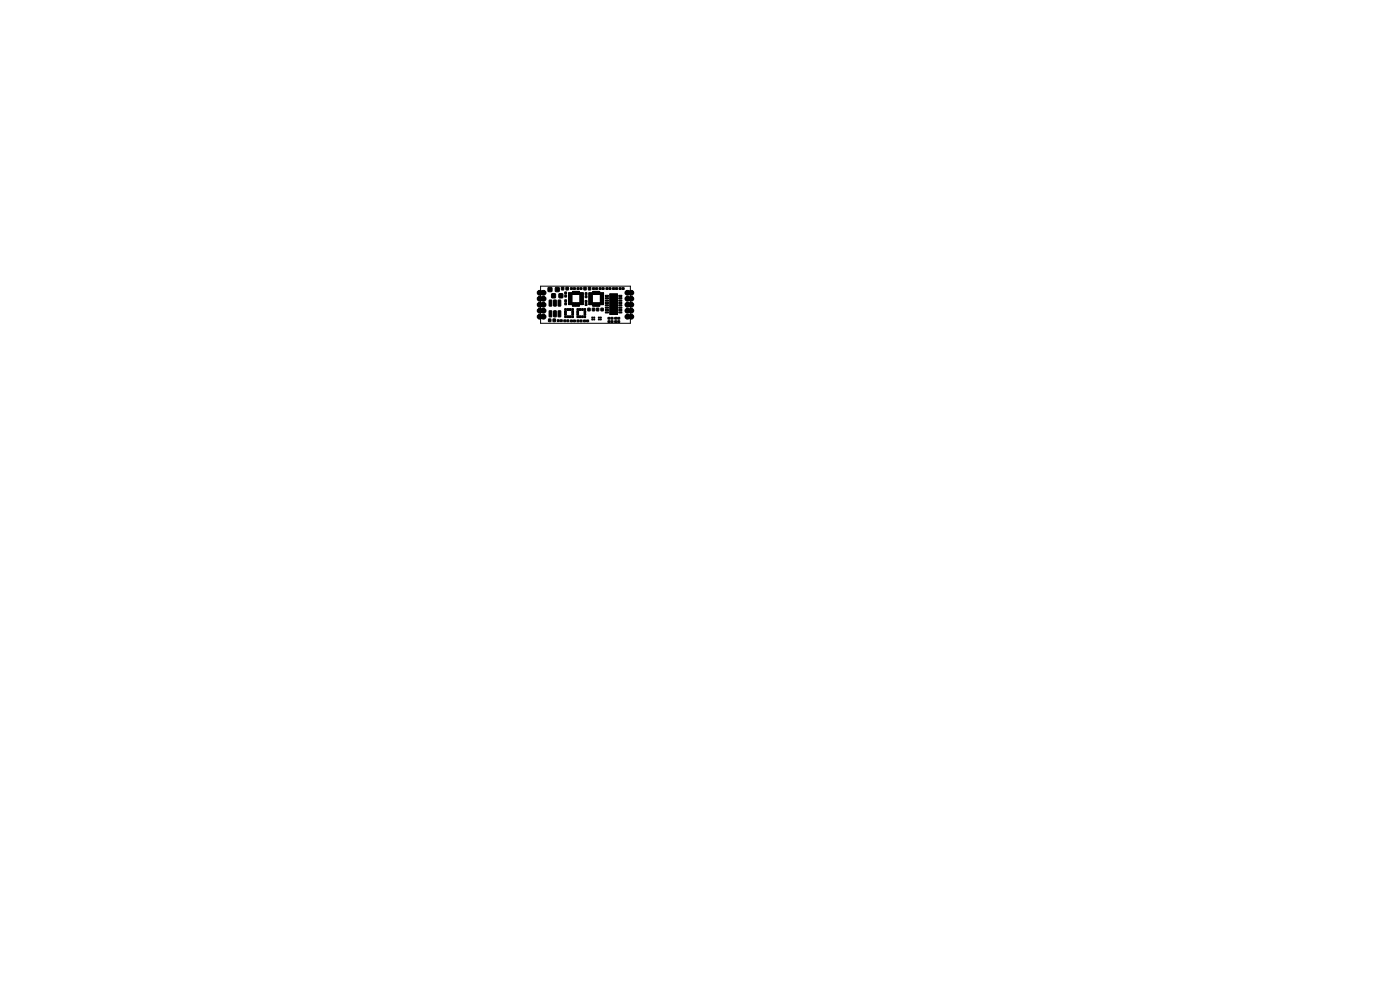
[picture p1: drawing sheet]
<svg xmlns="http://www.w3.org/2000/svg" width="297mm" height="210mm" viewBox="0 0 297 210" stroke-linecap="round" stroke-linejoin="round" font-family="sans-serif">
<path d="M114.7 60.7h19v7.9h-19zM120.6 62.1h.7v2.5h-.7zM121.4 64.3h1.5v.6h-1.5zM121.4 61.8h1.5v.7h-1.5zM123 62.1h.7v2.5h-.7zM124.9 62.1h.7v2.5h-.7zM125.8 64.3h1.4v.6h-1.4zM125.8 61.8h1.4v.7h-1.4zM127.4 62.1h.6v2.5h-.6z" fill="none" stroke="#000" stroke-width=".21"/>
<g fill="#000" stroke="#000" stroke-width=".21">
<path d="M116.3 61h.8v.8h-.8zM116.4 67.7h.5v.5h-.5zM116.5 65.9l.6 .1-.1 1.2-.5-.1zM116.5 63.7h.6l-.1 1.2h-.5zM117 62.3h.8v.8h-.8zM117.3 67.7h.5v.5h-.5zM117.5 65.9l.5 .1-.1 1.2-.5-.1zM117.5 63.7h.5l-.1 1.2h-.5zM117.8 61h.8v.8h-.8zM118.2 67.9h.4v.3h-.4zM118.4 65.9l.6 .1-.1 1.2-.5-.1zM118.4 63.7h.6l-.1 1.2h-.5z"/>
<path d="M118.6 62.3h.8v.8h-.8zM118.9 67.9h.4v.3h-.4zM119.1 60.9h.5v.6h-.5zM119.8 66h.3v.3h-.3zM119.8 66.5h.3v.3h-.3zM119.8 65.5h.3v.3h-.3zM119.8 67h.3v.4h-.3zM119.6 67.9h.4v.3h-.4zM119.8 63.6h.4v.4h-.4zM119.8 64.2h.4v.5h-.4zM119.8 62h.4v.4h-.4zM119.8 62.6h.4v.4h-.4z"/>
<path d="M120.3 65.5h.3v.3h-.3zM120.3 67h.3v.4h-.3zM120.1 60.9h.5v.6h-.5zM120.6 62.1h.7v2.5h-.7zM120.7 62.2h.5v.3h-.5zM120.7 62.7h.5v.3h-.5zM120.7 63.2h.5v.3h-.5zM120.7 63.7h.5v.3h-.5zM120.7 64.2h.5v.3h-.5zM120.3 67.9h.4v.3h-.4zM120.8 65.5h.3v.3h-.3zM120.8 67h.3v.4h-.3z"/>
<path d="M121 67.9h.4v.3h-.4zM121.3 65.5h.3v.3h-.3zM121.3 67h.3v.4h-.3zM121.3 66.5h.4v.3h-.4zM121.3 66h.4v.3h-.4zM121.4 64.3h1.5v.6h-1.5zM121.4 61.8h1.5v.7h-1.5zM121 61h.4v.4h-.4zM121.5 64.3h.3v.6h-.3zM121.5 61.9h.3v.5h-.3zM121.7 67.9h.4v.3h-.4zM122 64.3h.3v.6h-.3z"/>
<path d="M122 61.9h.3v.5h-.3zM121.7 61h.4v.4h-.4zM122.4 66h.3v.3h-.3zM122.4 66.5h.3v.3h-.3zM122.4 61h.4v.4h-.4zM122.4 65.5h.3v.3h-.3zM122.4 67h.3v.4h-.3zM122.5 64.3h.3v.6h-.3zM122.5 61.9h.3v.5h-.3zM122.4 67.9h.4v.3h-.4zM122.9 65.5h.3v.3h-.3zM122.9 67h.3v.4h-.3z"/>
<path d="M123.1 61h.4v.4h-.4zM123 62.1h.7v2.5h-.7zM123.1 64.2h.6v.3h-.6zM123.1 63.7h.6v.3h-.6zM123.1 63.2h.6v.3h-.6zM123.1 62.7h.6v.3h-.6zM123.1 62.2h.6v.3h-.6zM123.4 65.5h.3v.3h-.3zM123.4 67h.3v.4h-.3zM123.1 67.9h.4v.3h-.4zM123.8 67.9h.4v.3h-.4zM123.9 60.9h.4v.6h-.4z"/>
<path d="M123.9 65.5h.3v.3h-.3zM123.9 67h.3v.4h-.3zM123.9 66.5h.4v.3h-.4zM123.9 66h.4v.3h-.4zM124.5 67.9h.4v.3h-.4zM124.2 62.1h.3v.4h-.3zM124.2 62.7h.3v.4h-.3zM124.2 63.7h.3v.4h-.3zM124.2 64.4h.3v.4h-.3zM124.7 65.4h.5v.5h-.5zM124.8 60.9h.5v.6h-.5zM124.9 62.1h.7v2.5h-.7z"/>
<path d="M125 62.2h.5v.3h-.5zM125 62.7h.5v.3h-.5zM125 63.2h.5v.3h-.5zM125 63.7h.5v.3h-.5zM125 64.2h.5v.3h-.5zM125.7 65.4h.4v.5h-.4zM125.8 64.3h1.4v.6h-1.4zM125.8 61.8h1.4v.7h-1.4zM125.8 64.3h.4v.6h-.4zM125.8 61.9h.4v.5h-.4zM125.7 61h.4v.4h-.4zM126.3 64.3h.4v.6h-.4z"/>
<path d="M126.3 61.9h.4v.5h-.4zM126.5 65.4h.5v.5h-.5zM126.4 61h.4v.4h-.4zM126.8 64.3h.4v.6h-.4zM126.8 61.9h.4v.5h-.4zM127.1 61h.4v.4h-.4zM127.4 62.1h.6v2.5h-.6zM127.4 64.2h.6v.3h-.6zM127.4 63.7h.6v.3h-.6zM127.4 63.2h.6v.3h-.6zM127.4 62.7h.6v.3h-.6zM127.4 62.2h.6v.3h-.6z"/>
<path d="M127.5 65.4h.5v.5h-.5zM127.8 61h.4v.4h-.4zM128.6 61h.4v.4h-.4zM128.4 62.6h.7v.3h-.7zM128.4 63.1h.7v.3h-.7zM128.4 63.6h.7v.3h-.7zM128.4 64.1h.7v.3h-.7zM128.4 64.6h.7v.3h-.7zM128.4 65.1h.7v.3h-.7zM128.4 65.6h.7v.3h-.7zM128.4 66.1h.7v.3h-.7zM129.2 61h.4v.4h-.4z"/>
<path d="M129 68.1h.4v.3h-.4zM129 67.3h.4v.4h-.4zM129.6 68.1h.4v.3h-.4zM129.6 67.3h.4v.4h-.4zM130 61h.4v.4h-.4zM130.4 67.3h.4v.4h-.4zM130.4 68.1h.4v.3h-.4zM129.3 62.3h1.7v4.4h-1.7zM130.6 61h.4v.4h-.4zM131.4 61h.4v.4h-.4zM131.1 67.3h.4v.4h-.4zM131.1 68.1h.4v.3h-.4z"/>
<path d="M131.3 66.1h.6v.3h-.6zM131.3 65.6h.6v.3h-.6zM131.3 65.1h.6v.3h-.6zM131.3 64.6h.6v.3h-.6zM131.3 64.1h.6v.3h-.6zM131.3 63.6h.6v.3h-.6zM131.3 63.1h.6v.3h-.6zM131.3 62.6h.6v.3h-.6zM132 61h.4v.4h-.4z"/>
<circle cx="114.5" cy="65.9" r=".51"/>
<circle cx="114.5" cy="67.2" r=".51"/>
<circle cx="114.5" cy="62.1" r=".51"/>
<circle cx="114.5" cy="64.6" r=".51"/>
<circle cx="114.5" cy="63.4" r=".51"/>
<circle cx="115.3" cy="63.4" r=".51"/>
<circle cx="115.3" cy="64.6" r=".51"/>
<circle cx="115.3" cy="62.1" r=".51"/>
<circle cx="115.3" cy="65.9" r=".51"/>
<circle cx="115.3" cy="67.2" r=".51"/>
<circle cx="125.7" cy="67.8" r=".13"/>
<circle cx="125.7" cy="67.4" r=".13"/>
<circle cx="126.1" cy="67.8" r=".13"/>
<circle cx="126.1" cy="67.4" r=".13"/>
<circle cx="127.1" cy="67.8" r=".13"/>
<circle cx="127.1" cy="67.4" r=".13"/>
<circle cx="127.5" cy="67.8" r=".13"/>
<circle cx="127.5" cy="67.4" r=".13"/>
<circle cx="133.1" cy="64.6" r=".51"/>
<circle cx="133.1" cy="62.1" r=".51"/>
<circle cx="133.1" cy="65.9" r=".51"/>
<circle cx="133.1" cy="67.2" r=".51"/>
<circle cx="133.1" cy="63.4" r=".51"/>
<circle cx="133.9" cy="64.6" r=".51"/>
<circle cx="133.9" cy="62.1" r=".51"/>
<circle cx="133.9" cy="67.2" r=".51"/>
<circle cx="133.9" cy="65.9" r=".51"/>
<circle cx="133.9" cy="63.4" r=".51"/>
</g>
<path d="M114.5 62.1h.8M114.5 63.4h.8M114.5 64.6h.8M114.5 65.9h.8M114.5 67.2h.8M133.1 62.1h.8M133.1 63.4h.8M133.1 64.6h.8M133.1 65.9h.8M133.1 67.2h.8" fill="none" stroke="#000" stroke-width="1"/>
</svg>
